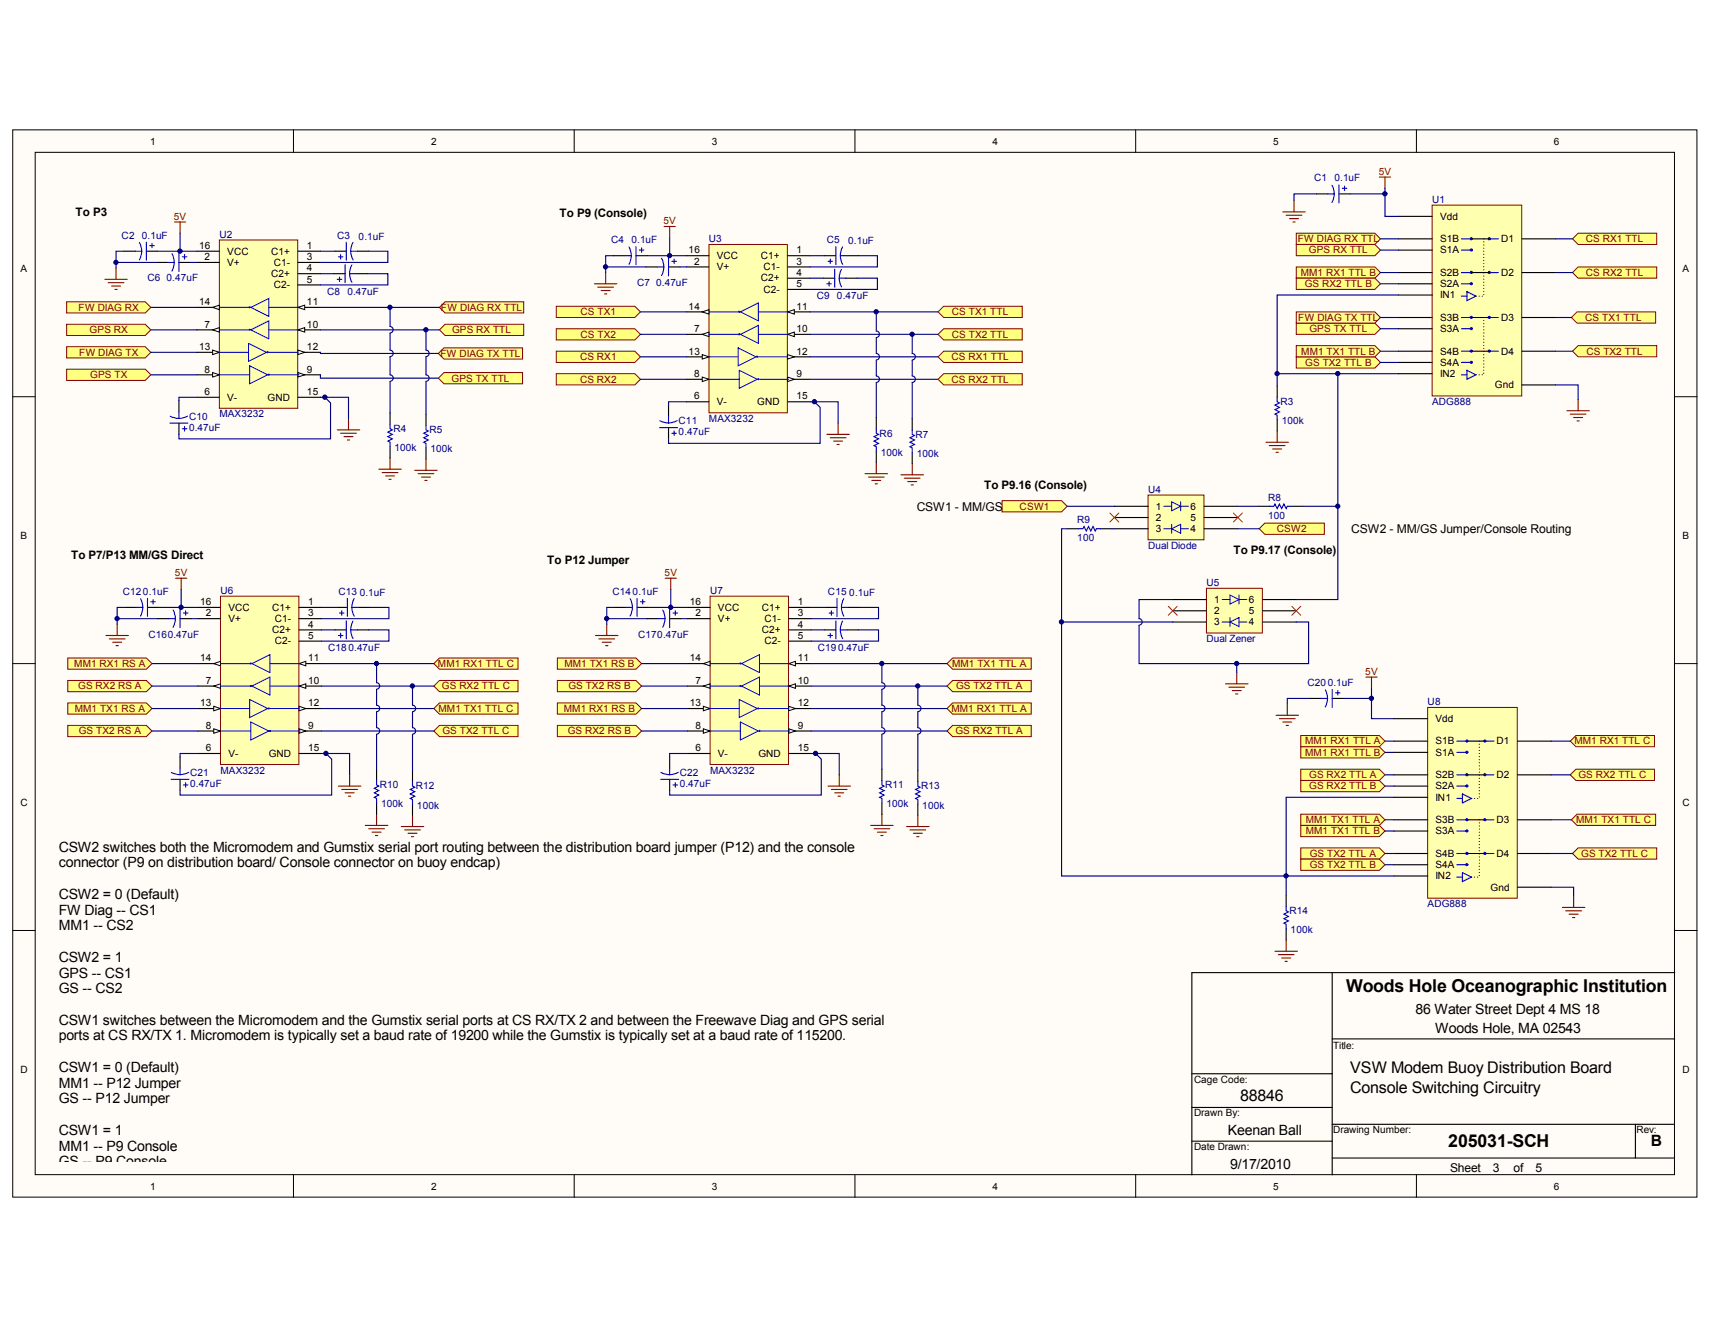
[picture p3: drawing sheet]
<svg xmlns="http://www.w3.org/2000/svg" width="267mm" height="207mm" viewBox="0 0 267 207" stroke-linecap="round" stroke-linejoin="round" font-family="sans-serif">
<defs><g id="words">
<g font-size="2.8">
<text x="209.8" y="154.6">Woods Hole Oceanographic Institution</text>
<text x="225.7" y="178.7">205031-SCH</text>
</g>
<g font-size="2.5">
<text x="210.4" y="167.1">VSW Modem Buoy Distribution Board</text>
<text x="193.2" y="171.5">88846</text>
<text x="210.4" y="170.3">Console Switching Circuitry</text>
</g>
<text font-size="2.4" x="257.2" y="178.6">B</text>
<g font-size="2.2">
<text x="9.2" y="132.7">CSW2 switches both the Micromodem and Gumstix serial port routing between the distribution board jumper (P12) and the console</text>
<text x="9.2" y="135.2">connector (P9 on distribution board/ Console connector on buoy endcap)</text>
<text x="9.2" y="140.1">CSW2 = 0 (Default)</text>
<text x="9.2" y="142.5">FW Diag -- CS1</text>
<text x="9.2" y="145">MM1 -- CS2</text>
<text x="9.2" y="149.9">CSW2 = 1</text>
<text x="9.2" y="152.3">GPS -- CS1</text>
<text x="9.2" y="154.8">GS -- CS2</text>
<text x="9.2" y="159.7">CSW1 switches between the Micromodem and the Gumstix serial ports at CS RX/TX 2 and between the Freewave Diag and GPS serial</text>
<text x="220.5" y="157.9">86 Water Street Dept 4 MS 18</text>
<text x="223.6" y="160.9">Woods Hole, MA 02543</text>
<text x="9.2" y="162.1">ports at CS RX/TX 1. Micromodem is typically set a baud rate of 19200 while the Gumstix is typically set at a baud rate of 115200.</text>
<text x="9.2" y="167">CSW1 = 0 (Default)</text>
<text x="9.2" y="169.5">MM1 -- P12 Jumper</text>
<text x="9.2" y="171.9">GS -- P12 Jumper</text>
<text x="9.2" y="176.8">CSW1 = 1</text>
<text x="9.2" y="179.3">MM1 -- P9 Console</text>
<text x="191.3" y="176.8">Keenan Ball</text>
<text x="9.2" y="181.7">GS -- P9 Console</text>
<text x="191.7" y="182.1">9/17/2010</text>
</g>
<g font-size="1.9">
<text x="142.8" y="79.5">CSW1 - MM/GS</text>
<text x="210.5" y="83.1">CSW2 - MM/GS Jumper/Console Routing</text>
<text x="225.9" y="182.7">Sheet</text>
<text x="232.6" y="182.7">3</text>
<text x="235.8" y="182.7">of</text>
<text x="239.2" y="182.7">5</text>
</g>
<g font-size="1.8">
<text x="11.8" y="33.6">To P3</text>
<text x="87.2" y="33.8">To P9 (Console)</text>
<text x="153.3" y="76.2">To P9.16 (Console)</text>
<text x="11.1" y="87">To P7/P13 MM/GS Direct</text>
<text x="85.3" y="87.9">To P12 Jumper</text>
<text x="192.2" y="86.3">To P9.17 (Console)</text>
</g>
<g font-size="1.6">
<text x="23.4" y="22.5">1</text>
<text x="67.2" y="22.5">2</text>
<text x="110.9" y="22.5">3</text>
<text x="154.6" y="22.5">4</text>
<text x="198.4" y="22.5">5</text>
<text x="242.1" y="22.5">6</text>
<text x="224.4" y="34.2">Vdd</text>
<text x="31" y="38.8">16</text>
<text x="31.9" y="40.5">2</text>
<text x="35.4" y="39.7">VCC</text>
<text x="35.4" y="41.4">V+</text>
<text x="42.2" y="39.7">C1+</text>
<text x="42.7" y="41.4">C1-</text>
<text x="47.8" y="38.8">1</text>
<text x="47.8" y="40.5">3</text>
<text x="107.3" y="39.5">16</text>
<text x="108.2" y="41.2">2</text>
<text x="111.7" y="40.4">VCC</text>
<text x="118.5" y="40.4">C1+</text>
<text x="124.1" y="39.5">1</text>
<text x="124.1" y="41.2">3</text>
<text x="224.4" y="39.5">S1A</text>
<text x="224.4" y="37.7">S1B</text>
<text x="233.9" y="37.7">D1</text>
<text x="3.2" y="42.4">A</text>
<text x="31" y="47.5">14</text>
<text x="42.2" y="43.2">C2+</text>
<text x="42.7" y="44.9">C2-</text>
<text x="47.8" y="47.5">11</text>
<text x="47.8" y="42.3">4</text>
<text x="47.8" y="44">5</text>
<text x="111.7" y="42.1">V+</text>
<text x="118.5" y="43.9">C2+</text>
<text x="118.9" y="42.1">C1-</text>
<text x="118.9" y="45.6">C2-</text>
<text x="124.1" y="43">4</text>
<text x="124.1" y="44.7">5</text>
<text x="224.4" y="43">S2B</text>
<text x="224.4" y="44.7">S2A</text>
<text x="224.4" y="46.5">IN1</text>
<text x="233.9" y="43">D2</text>
<text x="262.2" y="42.4">A</text>
<text x="31.9" y="51">7</text>
<text x="47.8" y="51">10</text>
<text x="107.3" y="48.2">14</text>
<text x="108.2" y="51.7">7</text>
<text x="124.1" y="51.7">10</text>
<text x="124.1" y="48.2">11</text>
<text x="224.4" y="51.7">S3A</text>
<text x="224.4" y="50">S3B</text>
<text x="233.9" y="50">D3</text>
<text x="31" y="54.5">13</text>
<text x="31.9" y="58">8</text>
<text x="47.8" y="54.5">12</text>
<text x="47.8" y="58">9</text>
<text x="107.3" y="55.2">13</text>
<text x="108.2" y="58.7">8</text>
<text x="124.1" y="55.2">12</text>
<text x="124.1" y="58.7">9</text>
<text x="224.4" y="58.7">IN2</text>
<text x="224.4" y="55.2">S4B</text>
<text x="224.4" y="57">S4A</text>
<text x="233.9" y="55.2">D4</text>
<text x="31.9" y="61.5">6</text>
<text x="35.4" y="62.4">V-</text>
<text x="41.7" y="62.4">GND</text>
<text x="47.8" y="61.5">15</text>
<text x="108.2" y="62.2">6</text>
<text x="111.7" y="63.1">V-</text>
<text x="118" y="63.1">GND</text>
<text x="124.1" y="62.2">15</text>
<text x="232.9" y="60.5">Gnd</text>
<text x="180.1" y="79.4">1</text>
<text x="180.1" y="81.2">2</text>
<text x="180.1" y="82.9">3</text>
<text x="185.5" y="82.9">4</text>
<text x="185.5" y="81.2">5</text>
<text x="185.5" y="79.4">6</text>
<text x="3.2" y="84">B</text>
<text x="262.2" y="84">B</text>
<text x="31.2" y="94.3">16</text>
<text x="35.6" y="95.2">VCC</text>
<text x="42.4" y="95.2">C1+</text>
<text x="48" y="94.3">1</text>
<text x="107.5" y="94.3">16</text>
<text x="111.9" y="95.2">VCC</text>
<text x="118.7" y="95.2">C1+</text>
<text x="124.3" y="94.3">1</text>
<text x="189.2" y="93.9">1</text>
<text x="189.2" y="95.7">2</text>
<text x="194.6" y="95.7">5</text>
<text x="194.6" y="93.9">6</text>
<text x="32.1" y="96">2</text>
<text x="35.6" y="96.9">V+</text>
<text x="42.4" y="98.7">C2+</text>
<text x="42.8" y="96.9">C1-</text>
<text x="42.8" y="100.4">C2-</text>
<text x="48" y="97.8">4</text>
<text x="48" y="96">3</text>
<text x="48" y="99.5">5</text>
<text x="108.3" y="96">2</text>
<text x="111.9" y="96.9">V+</text>
<text x="118.7" y="98.7">C2+</text>
<text x="119.1" y="96.9">C1-</text>
<text x="119.1" y="100.4">C2-</text>
<text x="124.3" y="97.8">4</text>
<text x="124.3" y="96">3</text>
<text x="124.3" y="99.5">5</text>
<text x="189.2" y="97.4">3</text>
<text x="194.6" y="97.4">4</text>
<text x="31.2" y="103">14</text>
<text x="32.1" y="106.5">7</text>
<text x="48" y="106.5">10</text>
<text x="48" y="103">11</text>
<text x="107.5" y="103">14</text>
<text x="108.3" y="106.5">7</text>
<text x="124.3" y="106.5">10</text>
<text x="124.3" y="103">11</text>
<text x="31.2" y="110">13</text>
<text x="32.1" y="113.5">8</text>
<text x="48" y="110">12</text>
<text x="48" y="113.5">9</text>
<text x="107.5" y="110">13</text>
<text x="108.3" y="113.5">8</text>
<text x="124.3" y="110">12</text>
<text x="124.3" y="113.5">9</text>
<text x="223.7" y="112.5">Vdd</text>
<text x="32.1" y="117">6</text>
<text x="35.6" y="117.9">V-</text>
<text x="41.9" y="117.9">GND</text>
<text x="48" y="117">15</text>
<text x="108.3" y="117">6</text>
<text x="111.9" y="117.9">V-</text>
<text x="118.2" y="117.9">GND</text>
<text x="124.3" y="117">15</text>
<text x="223.7" y="117.7">S1A</text>
<text x="223.7" y="116">S1B</text>
<text x="233.2" y="116">D1</text>
<text x="3.2" y="125.6">C</text>
<text x="223.7" y="121.3">S2B</text>
<text x="223.7" y="123">S2A</text>
<text x="223.7" y="124.8">IN1</text>
<text x="233.2" y="121.3">D2</text>
<text x="262.1" y="125.6">C</text>
<text x="223.7" y="130">S3A</text>
<text x="223.7" y="128.3">S3B</text>
<text x="233.2" y="128.3">D3</text>
<text x="223.7" y="137">IN2</text>
<text x="223.7" y="133.5">S4B</text>
<text x="223.7" y="135.3">S4A</text>
<text x="233.2" y="133.5">D4</text>
<text x="232.2" y="138.8">Gnd</text>
<text x="3.2" y="167.2">D</text>
<text x="207.7" y="163.4">Title:</text>
<text x="262.1" y="167.2">D</text>
<text x="186" y="168.7">Cage Code:</text>
<text x="186" y="174">Drawn By:</text>
<text x="186" y="179.2">Date Drawn:</text>
<text x="207.7" y="176.6">Drawing Number:</text>
<text x="255" y="176.6">Rev:</text>
<text x="23.4" y="185.4">1</text>
<text x="67.2" y="185.4">2</text>
<text x="110.9" y="185.4">3</text>
<text x="154.6" y="185.4">4</text>
<text x="198.4" y="185.4">5</text>
<text x="242.1" y="185.4">6</text>
</g>
<g font-size="1.6" fill="#000080">
<text x="204.8" y="28.3">C1</text>
<text x="207.9" y="28.3">0.1uF</text>
<text x="223.1" y="31.6">U1</text>
<text x="19" y="37.2">C2</text>
<text x="22.1" y="37.2">0.1uF</text>
<text x="34.2" y="37">U2</text>
<text x="52.5" y="37.2">C3</text>
<text x="55.9" y="37.4">0.1uF</text>
<text x="95.2" y="37.9">C4</text>
<text x="98.4" y="37.9">0.1uF</text>
<text x="110.5" y="37.7">U3</text>
<text x="128.8" y="37.9">C5</text>
<text x="132.2" y="38.1">0.1uF</text>
<text x="23" y="43.9">C6</text>
<text x="26" y="43.9">0.47uF</text>
<text x="51" y="46">C8</text>
<text x="54.1" y="46">0.47uF</text>
<text x="99.3" y="44.6">C7</text>
<text x="102.2" y="44.6">0.47uF</text>
<text x="127.3" y="46.7">C9</text>
<text x="130.4" y="46.7">0.47uF</text>
<text x="29.5" y="65.4">C10</text>
<text x="34.2" y="65">MAX3232</text>
<text x="110.5" y="65.7">MAX3232</text>
<text x="199.5" y="63.1">R3</text>
<text x="223.1" y="63.1">ADG888</text>
<text x="29.5" y="67.1">0.47uF</text>
<text x="61.3" y="67.3">R4</text>
<text x="61.5" y="70.3">100k</text>
<text x="66.9" y="67.5">R5</text>
<text x="67.1" y="70.5">100k</text>
<text x="105.7" y="66.1">C11</text>
<text x="105.7" y="67.8">0.47uF</text>
<text x="137.1" y="68">R6</text>
<text x="137.2" y="71">100k</text>
<text x="142.7" y="68.2">R7</text>
<text x="142.8" y="71.2">100k</text>
<text x="199.7" y="66.1">100k</text>
<text x="178.9" y="76.8">U4</text>
<text x="167.8" y="81.5">R9</text>
<text x="197.6" y="78">R8</text>
<text x="197.6" y="80.8">100</text>
<text x="167.8" y="84.3">100</text>
<text x="178.9" y="85.5">Dual Diode</text>
<text x="19.1" y="92.7">C120.1uF</text>
<text x="34.4" y="92.5">U6</text>
<text x="52.7" y="92.7">C13</text>
<text x="56" y="92.9">0.1uF</text>
<text x="95.4" y="92.7">C140.1uF</text>
<text x="110.6" y="92.5">U7</text>
<text x="129" y="92.7">C15</text>
<text x="132.3" y="92.9">0.1uF</text>
<text x="188" y="91.3">U5</text>
<text x="23.2" y="99.4">C160.47uF</text>
<text x="51.1" y="101.5">C180.47uF</text>
<text x="99.4" y="99.4">C170.47uF</text>
<text x="127.4" y="101.5">C190.47uF</text>
<text x="188" y="100.1">Dual Zener</text>
<text x="203.7" y="106.9">C200.1uF</text>
<text x="222.4" y="109.9">U8</text>
<text x="29.6" y="120.9">C21</text>
<text x="29.6" y="122.7">0.47uF</text>
<text x="34.4" y="120.6">MAX3232</text>
<text x="59.2" y="122.8">R10</text>
<text x="59.4" y="125.8">100k</text>
<text x="64.8" y="123">R12</text>
<text x="65" y="126">100k</text>
<text x="105.9" y="120.9">C22</text>
<text x="105.9" y="122.7">0.47uF</text>
<text x="110.6" y="120.6">MAX3232</text>
<text x="137.9" y="122.8">R11</text>
<text x="138.1" y="125.8">100k</text>
<text x="143.5" y="123">R13</text>
<text x="143.7" y="126">100k</text>
<text x="200.9" y="142.4">R14</text>
<text x="222.4" y="141.4">ADG888</text>
<text x="201.1" y="145.4">100k</text>
</g>
<g font-size="1.6" fill="#800000">
<text x="214.8" y="27.2">5V</text>
<text x="27.1" y="34.2">5V</text>
<text x="103.4" y="34.9">5V</text>
<text x="202.2" y="37.7">FW DIAG RX TTL</text>
<text x="203.9" y="39.5">GPS RX TTL</text>
<text x="247.1" y="37.7">CS RX1 TTL</text>
<text x="202.7" y="43">MM1 RX1 TTL B</text>
<text x="203.3" y="44.7">GS RX2 TTL B</text>
<text x="247.1" y="43">CS RX2 TTL</text>
<text x="12.2" y="48.4">FW DIAG RX</text>
<text x="14" y="51.9">GPS RX</text>
<text x="68.7" y="48.4">FW DIAG RX TTL</text>
<text x="70.4" y="51.9">GPS RX TTL</text>
<text x="90.5" y="49.1">CS TX1</text>
<text x="90.5" y="52.6">CS TX2</text>
<text x="148.3" y="49.1">CS TX1 TTL</text>
<text x="148.3" y="52.6">CS TX2 TTL</text>
<text x="202.3" y="50">FW DIAG TX TTL</text>
<text x="204" y="51.7">GPS TX TTL</text>
<text x="247" y="50">CS TX1 TTL</text>
<text x="12.3" y="55.4">FW DIAG TX</text>
<text x="14.1" y="58.9">GPS TX</text>
<text x="68.6" y="55.6">FW DIAG TX TTL</text>
<text x="70.3" y="59.4">GPS TX TTL</text>
<text x="90.4" y="59.6">CS RX2</text>
<text x="90.4" y="56.1">CS RX1</text>
<text x="148.3" y="59.6">CS RX2 TTL</text>
<text x="148.3" y="56.1">CS RX1 TTL</text>
<text x="202.8" y="55.2">MM1 TX1 TTL B</text>
<text x="203.4" y="57">GS TX2 TTL B</text>
<text x="247.2" y="55.2">CS TX2 TTL</text>
<text x="158.9" y="79.4">CSW1</text>
<text x="198.9" y="82.9">CSW2</text>
<text x="27.3" y="89.7">5V</text>
<text x="103.6" y="89.7">5V</text>
<text x="11.6" y="103.9">MM1 RX1 RS A</text>
<text x="12.2" y="107.4">GS RX2 RS A</text>
<text x="68.2" y="103.9">MM1 RX1 TTL C</text>
<text x="68.9" y="107.4">GS RX2 TTL C</text>
<text x="87.9" y="103.9">MM1 TX1 RS B</text>
<text x="88.6" y="107.4">GS TX2 RS B</text>
<text x="148.3" y="103.9">MM1 TX1 TTL A</text>
<text x="149" y="107.4">GS TX2 TTL A</text>
<text x="212.7" y="105.1">5V</text>
<text x="11.7" y="110.9">MM1 TX1 RS A</text>
<text x="68.3" y="110.9">MM1 TX1 TTL C</text>
<text x="87.9" y="110.9">MM1 RX1 RS B</text>
<text x="148.3" y="110.9">MM1 RX1 TTL A</text>
<text x="12.3" y="114.4">GS TX2 RS A</text>
<text x="68.9" y="114.4">GS TX2 TTL C</text>
<text x="88.5" y="114.4">GS RX2 RS B</text>
<text x="148.9" y="114.4">GS RX2 TTL A</text>
<text x="203.4" y="116">MM1 RX1 TTL A</text>
<text x="203.4" y="117.7">MM1 RX1 TTL B</text>
<text x="245.3" y="116">MM1 RX1 TTL C</text>
<text x="204" y="121.3">GS RX2 TTL A</text>
<text x="204" y="123">GS RX2 TTL B</text>
<text x="245.9" y="121.3">GS RX2 TTL C</text>
<text x="203.5" y="128.3">MM1 TX1 TTL A</text>
<text x="203.5" y="130">MM1 TX1 TTL B</text>
<text x="245.6" y="128.3">MM1 TX1 TTL C</text>
<text x="204.1" y="133.5">GS TX2 TTL A</text>
<text x="204.1" y="135.3">GS TX2 TTL B</text>
<text x="246.4" y="133.5">GS TX2 TTL C</text>
</g>
</g></defs>
<g fill="#fffcf8" stroke="#000" stroke-width=".16">
<path d="M2 20.2h262.4v166.3h-262.4z"/>
<path d="M5.5 23.7h255.4v159.3h-255.4z"/>
</g>
<g fill="none" stroke="#000" stroke-width=".16">
<path d="M45.7 20.2v3.5M89.5 20.2v3.5M133.2 20.2v3.5M176.9 20.2v3.5M220.7 20.2v3.5M2 61.8h3.5M260.9 61.8h3.5M2 103.4h3.5M260.9 103.4h3.5M2 145h3.5M260.9 145h3.5M45.7 183.1v3.5"/>
<path d="M89.5 183.1v3.5M133.2 183.1v3.5M176.9 183.1v3.5M220.7 183.1v3.5"/>
</g>
<path d="M207.6 151.6v15.7h-21.9M260.9 151.6h-75.2v31.5M185.7 172.6h21.9M185.7 177.8h21.9M207.6 161.9h53.3M207.6 175.2h53.2M207.6 167.3v15.8M254.8 175.2v5.2M207.6 180.4h53.2" fill="none" stroke="#000" stroke-width=".17"/>
<path d="M34.2 37.4h12.2v26.2h-12.2z" fill="#ffffb0" stroke="#800000" stroke-width=".16"/>
<path d="M30.7 54.9h3.5" fill="none" stroke="#000" stroke-width=".17"/>
<path d="M33.1 54.6l1.1 .3-1.1 .4z" fill="#fffcf8" stroke="#000" stroke-width=".16"/>
<path d="M46.4 51.4h3.5" fill="none" stroke="#000" stroke-width=".17"/>
<path d="M46.4 51.4l1.1-.4v.7z" fill="#fffcf8" stroke="#000" stroke-width=".16"/>
<path d="M46.4 47.9h3.5" fill="none" stroke="#000" stroke-width=".17"/>
<path d="M46.4 47.9l1.1-.4v.7z" fill="#fffcf8" stroke="#000" stroke-width=".16"/>
<path d="M30.7 58.4h3.5" fill="none" stroke="#000" stroke-width=".17"/>
<path d="M33.1 58.1l1.1 .3-1.1 .4z" fill="#fffcf8" stroke="#000" stroke-width=".16"/>
<path d="M46.4 54.9h3.5" fill="none" stroke="#000" stroke-width=".17"/>
<path d="M46.4 54.6l1.1 .3-1.1 .4z" fill="#fffcf8" stroke="#000" stroke-width=".16"/>
<path d="M46.4 58.4h3.5" fill="none" stroke="#000" stroke-width=".17"/>
<path d="M46.4 58.1l1.1 .3-1.1 .4z" fill="#fffcf8" stroke="#000" stroke-width=".16"/>
<path d="M30.7 47.9h3.5" fill="none" stroke="#000" stroke-width=".17"/>
<path d="M33.1 47.9l1.1-.4v.7z" fill="#fffcf8" stroke="#000" stroke-width=".16"/>
<path d="M30.7 51.4h3.5" fill="none" stroke="#000" stroke-width=".17"/>
<path d="M33.1 51.4l1.1-.4v.7z" fill="#fffcf8" stroke="#000" stroke-width=".16"/>
<path d="M30.7 39.1h3.5M46.4 39.1h3.5M46.4 42.6h3.5M46.4 40.9h3.5M46.4 61.9h3.5" fill="none" stroke="#000" stroke-width=".17"/>
<path d="M34.2 54.9h4.5M34.2 47.9h4.5M38.7 53.5l2.8 1.4-2.8 1.4zM39.1 47.9l2.8-1.4v2.8zM41.9 54.9h4.5M41.9 47.9h4.5" fill="none" stroke="#00f" stroke-width=".16"/>
<circle cx="38.9" cy="47.9" r=".09" fill="#fffcf8" stroke="#00f" stroke-width=".16"/>
<path d="M34.2 51.4h4.5M34.4 58.4h4.5M38.9 57l2.8 1.4-2.8 1.4zM39.1 51.4l2.8-1.4v2.8zM41.9 51.4h4.5M42.1 58.4h4.5" fill="none" stroke="#00f" stroke-width=".16"/>
<circle cx="41.9" cy="58.4" r=".09" fill="#fffcf8" stroke="#00f" stroke-width=".16"/>
<path d="M30.7 40.9h3.5M46.4 44.4h3.5M30.7 61.9h3.5" fill="none" stroke="#000" stroke-width=".17"/>
<g fill="#fffcf8" stroke="#00f" stroke-width=".16">
<circle cx="38.9" cy="51.4" r=".09"/>
<circle cx="41.7" cy="54.9" r=".09"/>
</g>
<path d="M19.3 39.1h1.8M22.8 39.1h1.8M52.2 39.1h1.7M55.7 39.1h1.7M24.4 40.9h1.7M27.9 40.9h1.7M52 42.6h1.8M55.5 42.6h1.8M27.9 62.4v1.8M27.9 65.9v1.8" fill="none" stroke="#000" stroke-width=".17"/>
<g fill="none" stroke="#00f" stroke-width=".17">
<path d="M21.1 39.1h1M21.7 37.8l.3 .6 .1 .7M22.1 39.1l-.1 .7-.3 .7M22.8 37.7v2.8M23.3 38.3h.7M23.7 37.9v.7M26.8 39.5a2.79 2.79 0 0 1 0 2.7M27.9 39.5v2.8M28.8 39.7v.7M53.1 39.7v.7M53.9 37.7v2.8M54.6 39.1h1.1"/>
<path d="M54.6 39.1l.1 .7 .3 .7M55 37.8l-.3 .6-.1 .7M26.1 40.9h1.1M28.4 40h.7M52.5 43.5h.7M52.7 40h.7M52.9 43.2v.7M53.8 41.2v2.8M54.5 42.6h1M54.5 42.6l.1 .7 .2 .7M54.8 41.3l-.2 .6-.1 .7M26.5 65.9h2.8"/>
<path d="M27.9 64.2v1M28.4 66.8h.7M28.8 66.5v.7M29.2 64.8a2.78 2.78 0 0 1-2.7 .1"/>
</g>
<path d="M27.2 34.6h1.7M28.1 34.6v1.7M16.3 43.5h3.5M16.9 44h2.4M17.4 44.6h1.4M17.9 45.1h.4M18.1 41.8v1.7M52.5 67h3.5M53.1 67.5h2.4M53.6 68h1.4M54.1 68.6h.4M54.3 65.2v1.8" fill="none" stroke="#800000" stroke-width=".17"/>
<path d="M19.3 39.1h-1.2v2.7M24.6 39.1h6.1M28.1 36.3v2.8M49.9 39.1h2.3M57.4 39.1h3v1.8h-10.5M18.1 40.9h6.3M29.6 40.9h1.1M49.9 42.6h2.1M57.3 42.6h3.1v1.8h-10.5M30.7 61.9h-2.8v.5M49.9 61.9h4.4v3.3M50.6 61.9l.9 .9v5.6h-23.6v-.7" fill="none" stroke="#000080" stroke-width=".17"/>
<g fill="#ffff80" stroke="#800000" stroke-width=".16">
<path d="M10.4 47h12.2l.9 .9-.9 .9h-12.2z" fill-rule="evenodd"/>
<path d="M10.4 57.5h12.2l.9 .9-.9 .9h-12.2z" fill-rule="evenodd"/>
<path d="M10.4 54h12.2l.9 .9-.9 .9h-12.2z" fill-rule="evenodd"/>
</g>
<path d="M23.5 54.9h7.2M23.5 58.4h7.2M23.5 47.9h7.2" fill="none" stroke="#000080" stroke-width=".17"/>
<path d="M34.4 92.9h12.2v26.2h-12.2z" fill="#ffffb0" stroke="#800000" stroke-width=".16"/>
<path d="M30.9 110.4h3.5" fill="none" stroke="#000" stroke-width=".17"/>
<path d="M33.3 110.1l1.1 .3-1.1 .4z" fill="#fffcf8" stroke="#000" stroke-width=".16"/>
<path d="M46.6 106.9h3.5" fill="none" stroke="#000" stroke-width=".17"/>
<path d="M46.6 106.9l1-.3v.7z" fill="#fffcf8" stroke="#000" stroke-width=".16"/>
<path d="M46.6 103.4h3.5" fill="none" stroke="#000" stroke-width=".17"/>
<path d="M46.6 103.4l1-.3v.7z" fill="#fffcf8" stroke="#000" stroke-width=".16"/>
<path d="M30.9 113.9h3.5" fill="none" stroke="#000" stroke-width=".17"/>
<path d="M33.3 113.6l1.1 .3-1.1 .4z" fill="#fffcf8" stroke="#000" stroke-width=".16"/>
<path d="M46.6 110.4h3.5" fill="none" stroke="#000" stroke-width=".17"/>
<path d="M46.6 110.1l1 .3-1 .4z" fill="#fffcf8" stroke="#000" stroke-width=".16"/>
<path d="M46.6 113.9h3.5" fill="none" stroke="#000" stroke-width=".17"/>
<path d="M46.6 113.6l1 .3-1 .4z" fill="#fffcf8" stroke="#000" stroke-width=".16"/>
<path d="M30.9 103.4h3.5" fill="none" stroke="#000" stroke-width=".17"/>
<path d="M33.3 103.4l1.1-.3v.7z" fill="#fffcf8" stroke="#000" stroke-width=".16"/>
<path d="M30.9 106.9h3.5" fill="none" stroke="#000" stroke-width=".17"/>
<path d="M33.3 106.9l1.1-.3v.7z" fill="#fffcf8" stroke="#000" stroke-width=".16"/>
<path d="M30.9 94.6h3.5M46.6 94.6h3.5M46.6 98.1h3.5M46.6 96.4h3.5M46.6 117.4h3.5" fill="none" stroke="#000" stroke-width=".17"/>
<path d="M34.4 110.4h4.5M34.4 103.4h4.5M38.9 109l2.8 1.4-2.8 1.4zM39.3 103.4l2.8-1.4v2.8zM42.1 110.4h4.5M42.1 103.4h4.5" fill="none" stroke="#00f" stroke-width=".16"/>
<circle cx="39.1" cy="103.4" r=".09" fill="#fffcf8" stroke="#00f" stroke-width=".16"/>
<path d="M34.4 106.9h4.5M34.5 113.9h4.6M39.1 112.5l2.8 1.4-2.8 1.4zM39.3 106.9l2.8-1.4v2.8zM42.1 106.9h4.5M42.2 113.9h4.6" fill="none" stroke="#00f" stroke-width=".16"/>
<circle cx="42" cy="113.9" r=".09" fill="#fffcf8" stroke="#00f" stroke-width=".16"/>
<path d="M30.9 96.4h3.5M46.6 99.9h3.5M30.9 117.4h3.5" fill="none" stroke="#000" stroke-width=".17"/>
<g fill="#fffcf8" stroke="#00f" stroke-width=".16">
<circle cx="39.1" cy="106.9" r=".09"/>
<circle cx="41.9" cy="110.4" r=".09"/>
</g>
<path d="M19.5 94.6h1.7M23 94.6h1.7M24.6 96.4h1.7M28.1 96.4h1.7M52.2 98.1h1.7M52.4 94.6h1.7M55.7 98.1h1.7M55.9 94.6h1.7M28.1 117.9v1.8M28.1 121.4v1.8" fill="none" stroke="#000" stroke-width=".17"/>
<g fill="none" stroke="#00f" stroke-width=".17">
<path d="M21.2 94.6h1.1M21.9 93.3a2.79 2.79 0 0 1 0 2.7M23 93.2v2.8M23.5 93.8h.7M23.9 93.4v.7M26.3 96.4h1.1M27 95a2.79 2.79 0 0 1 0 2.7M28.1 95v2.8M28.6 95.5h.7M28.9 95.2v.7M52.7 99h.7M52.9 95.5h.7"/>
<path d="M53.1 98.7v.7M53.2 95.2v.7M53.9 96.7v2.8M54.1 93.2v2.8M54.6 98.1h1.1M54.6 98.1l.1 .8 .3 .6M54.8 94.6h1.1M54.8 94.6l.1 .7 .3 .7M55 96.8l-.3 .6-.1 .7M55.2 93.3l-.3 .6-.1 .7M28.1 119.7v1M26.7 121.4h2.8"/>
<path d="M28.6 122.3h.7M28.9 122v.7M29.4 120.3a2.78 2.78 0 0 1-2.7 .1"/>
</g>
<path d="M16.5 99h3.5M17 99.5h2.5M18.3 97.3v1.7M27.4 90.1h1.7M28.2 90.1v1.7M17.6 100.1h1.4M18.1 100.6h.3M52.7 122.5h3.5M53.2 123h2.5M53.8 123.5h1.4M54.3 124.1h.3M54.5 120.7v1.8" fill="none" stroke="#800000" stroke-width=".17"/>
<path d="M18.3 96.4h6.3M19.5 94.6h-1.2v2.7M24.7 94.6h6.2M28.2 91.8v2.8M29.8 96.4h1.1M50.1 94.6h2.3M50.1 98.1h2.1M57.4 98.1h3.2v1.8h-10.5M57.6 94.6h3v1.8h-10.5M30.9 117.4h-2.8v.5M50.1 117.4h4.4v3.3M50.8 117.4l.9 .9v5.6h-23.6v-.7" fill="none" stroke="#000080" stroke-width=".17"/>
<path d="M223.1 32h14v29.7h-14z" fill="#ffffb0" stroke="#800000" stroke-width=".16"/>
<g fill="none" stroke="#000" stroke-width=".17">
<path d="M217.9 33.7h5.2M217.9 39h5.2M217.9 37.2h5.2M229.3 37.2h2.8M237.1 37.2h5.3M217.9 42.5h5.2M217.9 44.2h5.2M217.9 46h5.2M217.9 58.2h5.2M217.9 51.2h5.2M217.9 49.5h5.2M217.9 54.7h5.2"/>
<path d="M217.9 56.5h5.2M229.3 42.5h2.8M229.3 49.5h2.8M229.3 54.7h2.8M237.1 42.5h5.3M237.1 49.5h5.3M237.1 54.7h5.3M237.1 60h5.3"/>
</g>
<g fill="none" stroke="#00c" stroke-width=".17">
<path d="M227.7 37.2h1.6M227.7 39h1.6M232.1 37.2h1.4M227.7 42.5h1.6M227.7 44.2h1.6M227.7 46.1h.9M227.7 49.5h1.6M227.7 51.2h1.6M227.7 54.7h1.6M227.7 56.5h1.6M227.7 58.4h.9M232.1 42.5h1.4"/>
<path d="M232.1 49.5h1.4M232.1 54.7h1.4"/>
</g>
<g fill="#00c" stroke="#00c" stroke-width=".17">
<circle cx="232" cy="37.2" r=".16"/>
<circle cx="229.2" cy="39" r=".16"/>
<circle cx="229.2" cy="37.2" r=".16"/>
<circle cx="232" cy="42.5" r=".16"/>
<circle cx="229.2" cy="44.2" r=".16"/>
<circle cx="229.2" cy="42.5" r=".16"/>
<circle cx="232" cy="49.5" r=".16"/>
<circle cx="229.2" cy="51.2" r=".16"/>
<circle cx="229.2" cy="49.5" r=".16"/>
<circle cx="232" cy="54.7" r=".16"/>
<circle cx="229.2" cy="56.5" r=".16"/>
<circle cx="229.2" cy="54.7" r=".16"/>
</g>
<path d="M228.6 45.4l1.4 .7-1.4 .7zM228.6 57.7l1.4 .7-1.4 .7z" fill="none" stroke="#00f" stroke-width=".17"/>
<path d="M230 46.1h1.2v-8.9M230 58.4h1.2v-8.9" fill="none" stroke="#000" stroke-width=".17" stroke-dasharray="0 .5"/>
<path d="M222.4 110.2h14v29.8h-14z" fill="#ffffb0" stroke="#800000" stroke-width=".16"/>
<g fill="none" stroke="#000" stroke-width=".17">
<path d="M205.1 30.2h1.8M208.6 30.2h1.8M199 60.2v1.7M199 65.4v1.8M204.1 108.8h1.7M207.6 108.8h1.7M217.2 112h5.2M217.2 117.2h5.2M217.2 115.5h5.2M228.6 115.5h2.8M236.4 115.5h5.3M217.2 120.7h5.2"/>
<path d="M217.2 122.5h5.2M217.2 124.2h5.2M217.2 136.5h5.2M217.2 129.5h5.2M217.2 127.7h5.2M217.2 133h5.2M217.2 134.7h5.2M228.6 120.7h2.8M228.6 127.7h2.8M228.6 133h2.8M236.4 120.7h5.3M236.4 127.7h5.3"/>
<path d="M236.4 133h5.3M236.4 138.2h5.3"/>
</g>
<g fill="none" stroke="#00c" stroke-width=".17">
<path d="M227 115.5h1.6M227 117.2h1.6M231.4 115.5h1.4M227 120.7h1.6M227 122.5h1.6M227 124.4h.9M227 127.7h1.6M227 129.5h1.6M227 133h1.6M227 134.7h1.6M227 136.7h.9M231.4 120.7h1.4"/>
<path d="M231.4 127.7h1.4M231.4 133h1.4"/>
</g>
<g fill="#00c" stroke="#00c" stroke-width=".17">
<circle cx="231.3" cy="115.5" r=".16"/>
<circle cx="228.5" cy="117.2" r=".16"/>
<circle cx="228.5" cy="115.5" r=".16"/>
<circle cx="231.3" cy="120.7" r=".16"/>
<circle cx="228.5" cy="122.5" r=".16"/>
<circle cx="228.5" cy="120.7" r=".16"/>
<circle cx="231.3" cy="127.7" r=".16"/>
<circle cx="228.5" cy="129.5" r=".16"/>
<circle cx="228.5" cy="127.7" r=".16"/>
<circle cx="231.3" cy="133" r=".16"/>
<circle cx="228.5" cy="134.7" r=".16"/>
<circle cx="228.5" cy="133" r=".16"/>
</g>
<g fill="none" stroke="#00f" stroke-width=".17">
<path d="M206.9 30.2h1M207.5 28.9a2.79 2.79 0 0 1 0 2.7M208.6 28.8v2.8M209.1 29.3h.7M209.5 29v.7M199 61.9v.7l.3 .2-.7 .3 .7 .4-.7 .3 .7 .4-.7 .3 .4 .2v.7M205.8 108.8h1.1M206.5 107.5a2.79 2.79 0 0 1 0 2.7M207.6 107.4v2.8M208.1 108h.7M208.4 107.6v.7M227.9 123.7l1.4 .7-1.4 .7z"/>
<path d="M227.9 136l1.4 .7-1.4 .7z"/>
</g>
<path d="M229.3 124.4h1.2v-8.9M229.3 136.7h1.2v-9" fill="none" stroke="#000" stroke-width=".17" stroke-dasharray="0 .5"/>
<g fill="none" stroke="#800000" stroke-width=".17">
<path d="M199.9 33h3.5M200.4 33.5h2.4M200.9 34.1h1.4M201.4 34.6h.4M201.6 31.3v1.7M214.9 27.6h1.8M215.8 27.6v1.7M197.2 68.9h3.5M197.8 69.4h2.4M198.3 70h1.4M198.8 70.5h.4M199 67.2v1.7"/>
<path d="M244.1 64h3.5M244.7 64.5h2.4M245.2 65.1h1.4M245.7 65.6h.4M245.9 62.3v1.7M198.8 111.5h3.5M199.3 112h2.5M199.9 112.5h1.4M200.4 113h.3M200.6 109.7v1.8M212.8 105.5h1.8M213.7 105.5v1.8"/>
<path d="M245.2 139.6v1.8M243.4 141.4h3.5M244 141.9h2.4M244.5 142.4h1.4M245 143h.4"/>
</g>
<path d="M205.1 30.2h-3.5v1.1M210.4 30.2h5.4M215.8 29.3v4.4h2.1M217.9 58.2h-18.9v2M242.4 60h3.5v2.3M204.1 108.8h-3.5v.9M209.3 108.8h4.4M213.7 107.3v4.7h3.5M241.7 138.2h3.5v1.4" fill="none" stroke="#000080" stroke-width=".17"/>
<path d="M10.4 50.5h12.2l.9 .9-.9 .9h-12.2z" fill-rule="evenodd" fill="#ffff80" stroke="#800000" stroke-width=".16"/>
<path d="M23.5 51.4h7.2" fill="none" stroke="#000080" stroke-width=".17"/>
<g fill="#ffff80" stroke="#800000" stroke-width=".16">
<path d="M10.6 102.5h12.2l.9 .9-.9 .9h-12.2z" fill-rule="evenodd"/>
<path d="M10.6 113h12.2l.9 .9-.9 .9h-12.2z" fill-rule="evenodd"/>
<path d="M10.6 109.5h12.2l.9 .9-.9 .9h-12.2z" fill-rule="evenodd"/>
</g>
<path d="M23.7 110.4h7.2M23.7 113.9h7.2M23.7 103.4h7.2" fill="none" stroke="#000080" stroke-width=".17"/>
<path d="M10.6 106h12.2l.9 .9-.9 .9h-12.2z" fill-rule="evenodd" fill="#ffff80" stroke="#800000" stroke-width=".16"/>
<path d="M23.7 106.9h7.2" fill="none" stroke="#000080" stroke-width=".17"/>
<path d="M110.5 38.1h12.2v26.2h-12.2z" fill="#ffffb0" stroke="#800000" stroke-width=".16"/>
<path d="M107 55.6h3.5" fill="none" stroke="#000" stroke-width=".17"/>
<path d="M109.4 55.3l1.1 .3-1.1 .4z" fill="#fffcf8" stroke="#000" stroke-width=".16"/>
<path d="M122.7 52.1h3.5" fill="none" stroke="#000" stroke-width=".17"/>
<path d="M122.7 52.1l1.1-.4v.7z" fill="#fffcf8" stroke="#000" stroke-width=".16"/>
<path d="M122.7 48.6h3.5" fill="none" stroke="#000" stroke-width=".17"/>
<path d="M122.7 48.6l1.1-.4v.7z" fill="#fffcf8" stroke="#000" stroke-width=".16"/>
<path d="M107 59.1h3.5" fill="none" stroke="#000" stroke-width=".17"/>
<path d="M109.4 58.8l1.1 .3-1.1 .4z" fill="#fffcf8" stroke="#000" stroke-width=".16"/>
<path d="M122.7 55.6h3.5" fill="none" stroke="#000" stroke-width=".17"/>
<path d="M122.7 55.3l1.1 .3-1.1 .4z" fill="#fffcf8" stroke="#000" stroke-width=".16"/>
<path d="M122.7 59.1h3.5" fill="none" stroke="#000" stroke-width=".17"/>
<path d="M122.7 58.8l1.1 .3-1.1 .4z" fill="#fffcf8" stroke="#000" stroke-width=".16"/>
<path d="M107 48.6h3.5" fill="none" stroke="#000" stroke-width=".17"/>
<path d="M109.4 48.6l1.1-.4v.7z" fill="#fffcf8" stroke="#000" stroke-width=".16"/>
<path d="M107 52.1h3.5" fill="none" stroke="#000" stroke-width=".17"/>
<path d="M109.4 52.1l1.1-.4v.7z" fill="#fffcf8" stroke="#000" stroke-width=".16"/>
<path d="M107 39.8h3.5M122.7 39.8h3.5M122.7 43.3h3.5M122.7 41.6h3.5M122.7 62.6h3.5" fill="none" stroke="#000" stroke-width=".17"/>
<path d="M110.5 55.6h4.5M110.5 48.6h4.5M115 54.2l2.8 1.4-2.8 1.4zM115.4 48.6l2.8-1.4v2.8zM118.2 55.6h4.5M118.2 48.6h4.5" fill="none" stroke="#00f" stroke-width=".16"/>
<circle cx="115.2" cy="48.6" r=".09" fill="#fffcf8" stroke="#00f" stroke-width=".16"/>
<path d="M110.5 52.1h4.5M110.6 59.1h4.6M115.2 57.7l2.8 1.4-2.8 1.4zM115.4 52.1l2.8-1.4v2.8zM118.2 52.1h4.5M118.3 59.1h4.6" fill="none" stroke="#00f" stroke-width=".16"/>
<circle cx="118.1" cy="59.1" r=".09" fill="#fffcf8" stroke="#00f" stroke-width=".16"/>
<path d="M107 41.6h3.5M122.7 45.1h3.5M107 62.6h3.5" fill="none" stroke="#000" stroke-width=".17"/>
<g fill="#fffcf8" stroke="#00f" stroke-width=".16">
<circle cx="115.2" cy="52.1" r=".09"/>
<circle cx="118" cy="55.6" r=".09"/>
</g>
<path d="M95.6 39.8h1.7M99.1 39.8h1.7M128.5 39.8h1.7M132 39.8h1.7M100.7 41.6h1.7M104.2 41.6h1.7M128.3 43.3h1.8M131.8 43.3h1.8M104.2 63.1v1.8M104.2 66.6v1.8" fill="none" stroke="#000" stroke-width=".17"/>
<g fill="none" stroke="#00f" stroke-width=".17">
<path d="M97.3 39.8h1.1M98 38.5a2.79 2.79 0 0 1 0 2.7M99.1 38.4v2.8M99.6 39h.7M100 38.6v.7M130.2 38.4v2.8M130.9 39.8h1.1M130.9 39.8l.1 .7 .3 .7M131.3 38.5l-.3 .6-.1 .7M102.4 41.6h1.1M103.1 40.2a2.79 2.79 0 0 1 0 2.7M104.2 40.2v2.8"/>
<path d="M104.7 40.7h.7M105 40.4v.7M128.8 44.2h.7M129 40.7h.7M129.2 43.9v.7M129.4 40.4v.7M130.1 41.9v2.8M130.8 43.3h1M130.8 43.3l.1 .7 .2 .7M131.1 42l-.3 .6v.7M102.8 66.6h2.8M104.2 64.9v1"/>
<path d="M104.7 67.5h.7M105 67.2v.7M105.5 65.5a2.78 2.78 0 0 1-2.7 .1"/>
</g>
<path d="M103.5 35.3h1.7M104.3 35.3v1.7M92.6 44.2h3.5M93.1 44.7h2.5M93.7 45.3h1.4M94.2 45.8h.3M94.4 42.5v1.7M128.8 67.7h3.5M129.4 68.2h2.4M129.9 68.7h1.4M130.4 69.3h.4M130.6 65.9v1.8" fill="none" stroke="#800000" stroke-width=".17"/>
<path d="M95.6 39.8h-1.2v2.7M100.8 39.8h6.2M104.3 37v2.8M126.2 39.8h2.3M133.7 39.8h3v1.8h-10.5M94.4 41.6h6.3M105.9 41.6h1.1M126.2 43.3h2.1M133.6 43.3h3.1v1.8h-10.5M107 62.6h-2.8v.5M126.2 62.6h4.4v3.3M126.9 62.6l.9 .9v5.6h-23.6v-.7" fill="none" stroke="#000080" stroke-width=".17"/>
<g fill="#ffff80" stroke="#800000" stroke-width=".16">
<path d="M86.7 47.7h12.2l.9 .9-.9 .9h-12.2z" fill-rule="evenodd"/>
<path d="M86.7 58.2h12.2l.9 .9-.9 .9h-12.2z" fill-rule="evenodd"/>
<path d="M86.7 54.7h12.2l.9 .9-.9 .9h-12.2z" fill-rule="evenodd"/>
</g>
<path d="M99.8 55.6h7.2M99.8 59.1h7.2M99.8 48.6h7.2" fill="none" stroke="#000080" stroke-width=".17"/>
<path d="M86.7 51.2h12.2l.9 .9-.9 .9h-12.2z" fill-rule="evenodd" fill="#ffff80" stroke="#800000" stroke-width=".16"/>
<path d="M99.8 52.1h7.2" fill="none" stroke="#000080" stroke-width=".17"/>
<g fill="#ffff80" stroke="#800000" stroke-width=".16">
<path d="M69.3 47h12.3v1.8h-12.3l-.8-.9z" fill-rule="evenodd"/>
<path d="M69.2 58.1h12.2v1.7h-12.2l-.9-.9z" fill-rule="evenodd"/>
<path d="M69.2 54.2h12.2v1.8h-12.2l-.9-.9z" fill-rule="evenodd"/>
</g>
<path d="M49.9 54.9v.2h18.4M49.9 58.4v.5h18.4M49.9 47.9h18.6" fill="none" stroke="#000080" stroke-width=".17"/>
<path d="M69.3 50.5h12.3v1.8h-12.3l-.8-.9z" fill-rule="evenodd" fill="#ffff80" stroke="#800000" stroke-width=".16"/>
<path d="M49.9 51.4h18.6" fill="none" stroke="#000080" stroke-width=".17"/>
<g fill="#ffff80" stroke="#800000" stroke-width=".16">
<path d="M68.5 102.5h12.2v1.8h-12.2l-.9-.9z" fill-rule="evenodd"/>
<path d="M68.5 113h12.2v1.8h-12.2l-.9-.9z" fill-rule="evenodd"/>
<path d="M68.5 109.5h12.2v1.8h-12.2l-.9-.9z" fill-rule="evenodd"/>
</g>
<path d="M50.1 110.4h17.5M50.1 113.9h17.5M50.1 103.4h17.5" fill="none" stroke="#000080" stroke-width=".17"/>
<path d="M68.5 106h12.2v1.8h-12.2l-.9-.9z" fill-rule="evenodd" fill="#ffff80" stroke="#800000" stroke-width=".16"/>
<path d="M50.1 106.9h17.5" fill="none" stroke="#000080" stroke-width=".17"/>
<g fill="#ffff80" stroke="#800000" stroke-width=".16">
<path d="M147 47.7h12.3v1.8h-12.3l-.8-.9z" fill-rule="evenodd"/>
<path d="M147 58.2h12.3v1.8h-12.3l-.8-.9z" fill-rule="evenodd"/>
<path d="M147 54.7h12.3v1.8h-12.3l-.8-.9z" fill-rule="evenodd"/>
</g>
<path d="M126.2 55.6h20M126.2 59.1h20M126.2 48.6h20" fill="none" stroke="#000080" stroke-width=".17"/>
<path d="M147 51.2h12.3v1.8h-12.3l-.8-.9z" fill-rule="evenodd" fill="#ffff80" stroke="#800000" stroke-width=".16"/>
<path d="M126.2 52.1h20" fill="none" stroke="#000080" stroke-width=".17"/>
<g fill="#ffff80" stroke="#800000" stroke-width=".16">
<path d="M245.9 36.3h12.2v1.8h-12.2l-.9-.9z" fill-rule="evenodd"/>
<path d="M245.9 53.9h12.2v1.7h-12.2l-.9-.9z" fill-rule="evenodd"/>
<path d="M245.7 48.6h12.3v1.7h-12.3l-.9-.8z" fill-rule="evenodd"/>
</g>
<path d="M242.4 37.2h2.6M242.4 49.5h2.4M242.4 54.7h2.6" fill="none" stroke="#000080" stroke-width=".17"/>
<path d="M245.9 41.6h12.2v1.7h-12.2l-.9-.8z" fill-rule="evenodd" fill="#ffff80" stroke="#800000" stroke-width=".16"/>
<path d="M242.4 42.5h2.6" fill="none" stroke="#000080" stroke-width=".17"/>
<g fill="#ffff80" stroke="#800000" stroke-width=".16">
<path d="M245.5 114.6h12.3v1.8h-12.3l-.8-.9z" fill-rule="evenodd"/>
<path d="M245.9 132.1h12.2v1.8h-12.2l-.9-.9z" fill-rule="evenodd"/>
<path d="M245.7 126.9h12.3v1.7h-12.3l-.9-.9z" fill-rule="evenodd"/>
</g>
<path d="M241.7 115.5h3M241.7 127.7h3.1M241.7 133h3.3" fill="none" stroke="#000080" stroke-width=".17"/>
<path d="M245.5 119.9h12.3v1.7h-12.3l-.8-.9z" fill-rule="evenodd" fill="#ffff80" stroke="#800000" stroke-width=".16"/>
<path d="M241.7 120.7h3" fill="none" stroke="#000080" stroke-width=".17"/>
<path d="M202 36.3h12.2l.9 .9-.9 .9h-12.2z" fill-rule="evenodd" fill="#ffff80" stroke="#800000" stroke-width=".16"/>
<path d="M215.1 37.2h2.8" fill="none" stroke="#000080" stroke-width=".17"/>
<path d="M202 38.1h12.2l.9 .9-.9 .8h-12.2z" fill-rule="evenodd" fill="#ffff80" stroke="#800000" stroke-width=".16"/>
<path d="M215.1 39h2.8" fill="none" stroke="#000080" stroke-width=".17"/>
<g fill="#ffff80" stroke="#800000" stroke-width=".16">
<path d="M202 50.3h12.2l.9 .9-.9 .9h-12.2z" fill-rule="evenodd"/>
<path d="M202 48.6h12.2l.9 .9-.9 .8h-12.2z" fill-rule="evenodd"/>
</g>
<path d="M215.1 49.5h2.8M215.1 51.2h2.8" fill="none" stroke="#000080" stroke-width=".17"/>
<g fill="#ffff80" stroke="#800000" stroke-width=".16">
<path d="M202 41.6h12.2l.9 .9-.9 .8h-12.2z" fill-rule="evenodd"/>
<path d="M202 55.6h12.2l.9 .9-.9 .9h-12.2z" fill-rule="evenodd"/>
<path d="M202 53.9h12.2l.9 .8-.9 .9h-12.2z" fill-rule="evenodd"/>
</g>
<path d="M215.1 54.7h2.8M215.1 56.5h2.8M215.1 42.5h2.8" fill="none" stroke="#000080" stroke-width=".17"/>
<path d="M202 43.3h12.2l.9 .9-.9 .9h-12.2z" fill-rule="evenodd" fill="#ffff80" stroke="#800000" stroke-width=".16"/>
<path d="M215.1 44.2h2.8" fill="none" stroke="#000080" stroke-width=".17"/>
<path d="M202.7 114.6h12.2l.9 .9-.9 .9h-12.2z" fill-rule="evenodd" fill="#ffff80" stroke="#800000" stroke-width=".16"/>
<path d="M215.8 115.5h1.4" fill="none" stroke="#000080" stroke-width=".17"/>
<path d="M202.7 116.4h12.2l.9 .8-.9 .9h-12.2z" fill-rule="evenodd" fill="#ffff80" stroke="#800000" stroke-width=".16"/>
<path d="M215.8 117.2h1.4" fill="none" stroke="#000080" stroke-width=".17"/>
<path d="M202.7 119.9h12.2l.9 .8-.9 .9h-12.2z" fill-rule="evenodd" fill="#ffff80" stroke="#800000" stroke-width=".16"/>
<path d="M215.8 120.7h1.4" fill="none" stroke="#000080" stroke-width=".17"/>
<path d="M202.7 121.6h12.2l.9 .9-.9 .9h-12.2z" fill-rule="evenodd" fill="#ffff80" stroke="#800000" stroke-width=".16"/>
<path d="M215.8 122.5h1.4" fill="none" stroke="#000080" stroke-width=".17"/>
<path d="M202.7 126.9h12.2l.9 .8-.9 .9h-12.2z" fill-rule="evenodd" fill="#ffff80" stroke="#800000" stroke-width=".16"/>
<path d="M215.8 127.7h1.4" fill="none" stroke="#000080" stroke-width=".17"/>
<path d="M202.7 128.6h12.2l.9 .9-.9 .9h-12.2z" fill-rule="evenodd" fill="#ffff80" stroke="#800000" stroke-width=".16"/>
<path d="M215.8 129.5h1.4" fill="none" stroke="#000080" stroke-width=".17"/>
<path d="M202.7 132.1h12.2l.9 .9-.9 .9h-12.2z" fill-rule="evenodd" fill="#ffff80" stroke="#800000" stroke-width=".16"/>
<path d="M215.8 133h1.4" fill="none" stroke="#000080" stroke-width=".17"/>
<path d="M202.7 133.9h12.2l.9 .8-.9 .9h-12.2z" fill-rule="evenodd" fill="#ffff80" stroke="#800000" stroke-width=".16"/>
<path d="M215.8 134.7h1.4M217.2 136.5h-16.8v3" fill="none" stroke="#000080" stroke-width=".17"/>
<path d="M198.6 148.2h3.5M199.2 148.7h2.4M199.7 149.3h1.4M200.2 149.8h.4M200.4 146.5v1.7" fill="none" stroke="#800000" stroke-width=".17"/>
<path d="M200.4 139.5v1.7M200.4 144.7v1.8" fill="none" stroke="#000" stroke-width=".17"/>
<path d="M200.4 141.2v.7l.3 .2-.7 .3 .7 .4-.7 .3 .7 .4-.7 .3 .4 .2v.7" fill="none" stroke="#00f" stroke-width=".17"/>
<path d="M110.6 92.9h12.2v26.2h-12.2z" fill="#ffffb0" stroke="#800000" stroke-width=".16"/>
<path d="M107.1 110.4h3.5" fill="none" stroke="#000" stroke-width=".17"/>
<path d="M109.6 110.1l1 .3-1 .4z" fill="#fffcf8" stroke="#000" stroke-width=".16"/>
<path d="M122.9 106.9h3.5" fill="none" stroke="#000" stroke-width=".17"/>
<path d="M122.9 106.9l1-.3v.7z" fill="#fffcf8" stroke="#000" stroke-width=".16"/>
<path d="M122.9 103.4h3.5" fill="none" stroke="#000" stroke-width=".17"/>
<path d="M122.9 103.4l1-.3v.7z" fill="#fffcf8" stroke="#000" stroke-width=".16"/>
<path d="M107.1 113.9h3.5" fill="none" stroke="#000" stroke-width=".17"/>
<path d="M109.6 113.6l1 .3-1 .4z" fill="#fffcf8" stroke="#000" stroke-width=".16"/>
<path d="M122.9 110.4h3.5" fill="none" stroke="#000" stroke-width=".17"/>
<path d="M122.9 110.1l1 .3-1 .4z" fill="#fffcf8" stroke="#000" stroke-width=".16"/>
<path d="M122.9 113.9h3.5" fill="none" stroke="#000" stroke-width=".17"/>
<path d="M122.9 113.6l1 .3-1 .4z" fill="#fffcf8" stroke="#000" stroke-width=".16"/>
<path d="M107.1 103.4h3.5" fill="none" stroke="#000" stroke-width=".17"/>
<path d="M109.6 103.4l1-.3v.7z" fill="#fffcf8" stroke="#000" stroke-width=".16"/>
<path d="M107.1 106.9h3.5" fill="none" stroke="#000" stroke-width=".17"/>
<path d="M109.6 106.9l1-.3v.7z" fill="#fffcf8" stroke="#000" stroke-width=".16"/>
<path d="M107.1 94.6h3.5M122.9 94.6h3.5M122.9 98.1h3.5M122.9 96.4h3.5M122.9 117.4h3.5" fill="none" stroke="#000" stroke-width=".17"/>
<path d="M110.6 110.4h4.6M110.6 103.4h4.6M115.2 109l2.8 1.4-2.8 1.4zM115.5 103.4l2.8-1.4v2.8zM118.3 110.4h4.6M118.3 103.4h4.6" fill="none" stroke="#00f" stroke-width=".16"/>
<circle cx="115.3" cy="103.4" r=".09" fill="#fffcf8" stroke="#00f" stroke-width=".16"/>
<path d="M110.6 106.9h4.6M110.8 113.9h4.6M115.4 112.5l2.8 1.4-2.8 1.4zM115.5 106.9l2.8-1.4v2.8zM118.3 106.9h4.6M118.5 113.9h4.6" fill="none" stroke="#00f" stroke-width=".16"/>
<circle cx="118.3" cy="113.9" r=".09" fill="#fffcf8" stroke="#00f" stroke-width=".16"/>
<path d="M107.1 96.4h3.5M122.9 99.9h3.5M107.1 117.4h3.5" fill="none" stroke="#000" stroke-width=".17"/>
<g fill="#fffcf8" stroke="#00f" stroke-width=".16">
<circle cx="115.3" cy="106.9" r=".09"/>
<circle cx="118.1" cy="110.4" r=".09"/>
</g>
<path d="M95.8 94.6h1.7M99.3 94.6h1.7M100.8 96.4h1.8M104.3 96.4h1.8M128.5 98.1h1.7M128.7 94.6h1.7M132 98.1h1.7M132.2 94.6h1.7M104.3 117.9v1.8M104.3 121.4v1.8" fill="none" stroke="#000" stroke-width=".17"/>
<g fill="none" stroke="#00f" stroke-width=".17">
<path d="M97.5 94.6h1.1M98.2 93.3l.2 .6 .1 .7M98.5 94.6l-.1 .7-.2 .7M99.3 93.2v2.8M99.8 93.8h.7M100.1 93.4v.7M102.6 96.4h1M103.3 95a2.79 2.79 0 0 1-.1 2.7M104.3 95v2.8M104.9 95.5h.7M105.2 95.2v.7M129 99h.7"/>
<path d="M129.2 95.5h.7M129.4 98.7v.7M129.5 95.2v.7M130.2 96.7v2.8M130.4 93.2v2.8M130.9 98.1h1.1M130.9 98.1l.1 .8 .3 .6M131.1 94.6h1.1M131.1 94.6l.1 .7 .3 .7M131.3 96.8l-.3 .6-.1 .7M131.5 93.3l-.3 .6-.1 .7M104.3 119.7v1"/>
<path d="M102.9 121.4h2.8M104.9 122.3h.7M105.2 122v.7M105.7 120.3a2.78 2.78 0 0 1-2.7 .1"/>
</g>
<path d="M92.8 99h3.5M93.3 99.5h2.5M94.5 97.3v1.7M103.6 90.1h1.8M104.5 90.1v1.7M93.8 100.1h1.4M94.4 100.6h.3M129 122.5h3.5M129.5 123h2.5M130.1 123.5h1.4M130.6 124.1h.3M130.8 120.7v1.8" fill="none" stroke="#800000" stroke-width=".17"/>
<path d="M94.5 96.4h6.3M95.8 94.6h-1.3v2.7M101 94.6h6.1M104.5 91.8v2.8M106.1 96.4h1M126.4 94.6h2.3M126.4 98.1h2.1M133.7 98.1h3.2v1.8h-10.5M133.9 94.6h3v1.8h-10.5M107.1 117.4h-2.8v.5M126.4 117.4h4.4v3.3M127.1 117.4l.9 .9v5.6h-23.7v-.7" fill="none" stroke="#000080" stroke-width=".17"/>
<g fill="#ffff80" stroke="#800000" stroke-width=".16">
<path d="M86.8 102.5h12.3l.9 .9-.9 .9h-12.3z" fill-rule="evenodd"/>
<path d="M86.8 113h12.3l.9 .9-.9 .9h-12.3z" fill-rule="evenodd"/>
<path d="M86.8 109.5h12.3l.9 .9-.9 .9h-12.3z" fill-rule="evenodd"/>
</g>
<path d="M100 110.4h7.1M100 113.9h7.1M100 103.4h7.1" fill="none" stroke="#000080" stroke-width=".17"/>
<path d="M86.8 106h12.3l.9 .9-.9 .9h-12.3z" fill-rule="evenodd" fill="#ffff80" stroke="#800000" stroke-width=".16"/>
<path d="M100 106.9h7.1" fill="none" stroke="#000080" stroke-width=".17"/>
<g fill="#ffff80" stroke="#800000" stroke-width=".16">
<path d="M148.4 102.5h12.3v1.8h-12.3l-.8-.9z" fill-rule="evenodd"/>
<path d="M148.4 113h12.3v1.8h-12.3l-.8-.9z" fill-rule="evenodd"/>
<path d="M148.4 109.5h12.3v1.8h-12.3l-.8-.9z" fill-rule="evenodd"/>
</g>
<path d="M126.4 110.4h21.2M126.4 113.9h21.2M126.4 103.4h21.2" fill="none" stroke="#000080" stroke-width=".17"/>
<path d="M148.4 106h12.3v1.8h-12.3l-.8-.9z" fill-rule="evenodd" fill="#ffff80" stroke="#800000" stroke-width=".16"/>
<g fill="none" stroke="#000080" stroke-width=".17">
<path d="M60.8 51.9v2.7a.53 .53 0 0 1 .5 .5 .53 .53 0 0 1-.5 .5v2.8a.51 .51 0 0 1 .5 .5 .51 .51 0 0 1-.5 .5M60.8 47.9v3a.51 .51 0 0 1 .5 .5 .51 .51 0 0 1-.5 .5M60.8 59.5v4.9M66.4 51.4v3.2a.53 .53 0 0 1 .5 .5 .53 .53 0 0 1-.5 .5v2.8a.51 .51 0 0 1 .5 .5 .51 .51 0 0 1-.5 .5M66.4 59.5v5M136.5 56.1v2.5a.51 .51 0 0 1 .5 .5 .51 .51 0 0 1-.5 .5M136.5 52.6v2.5a.51 .51 0 0 1 .5 .5 .51 .51 0 0 1-.5 .5M136.5 48.6v3a.51 .51 0 0 1 .5 .5 .51 .51 0 0 1-.5 .5M136.5 59.6v5.5M142.1 56.1v2.5a.51 .51 0 0 1 .5 .5 .51 .51 0 0 1-.5 .5M142.1 52.1v3a.51 .51 0 0 1 .5 .5 .51 .51 0 0 1-.5 .5M142.1 59.6v5.6"/>
<path d="M58.7 110.9v2.5a.51 .51 0 0 1 .5 .5 .51 .51 0 0 1-.5 .5M58.7 107.4v2.5a.51 .51 0 0 1 .5 .5 .51 .51 0 0 1-.5 .5M58.7 103.4v3a.51 .51 0 0 1 .5 .5 .51 .51 0 0 1-.5 .5M58.7 114.4v5.5M64.3 110.9v2.5a.51 .51 0 0 1 .5 .5 .51 .51 0 0 1-.5 .5M64.3 106.9v3a.51 .51 0 0 1 .5 .5 .51 .51 0 0 1-.5 .5M64.3 114.4v5.6M126.4 106.9h21.2M137.4 110.9v2.5a.51 .51 0 0 1 .5 .5 .51 .51 0 0 1-.5 .5M137.4 107.4v2.5a.51 .51 0 0 1 .5 .5 .51 .51 0 0 1-.5 .5M137.4 103.4v3a.51 .51 0 0 1 .5 .5 .51 .51 0 0 1-.5 .5M137.4 114.4v5.5"/>
<path d="M143 110.9v2.5a.51 .51 0 0 1 .5 .5 .51 .51 0 0 1-.5 .5M143 106.9v3a.51 .51 0 0 1 .5 .5 .51 .51 0 0 1-.5 .5M143 114.4v5.6"/>
</g>
<g fill="none" stroke="#800000" stroke-width=".17">
<path d="M59 73.1h3.5M59.5 73.6h2.5M60.1 74.2h1.4M60.6 74.7h.3M60.8 71.4v1.7M64.6 73.3h3.5M65.1 73.8h2.5M65.7 74.3h1.4M66.2 74.9h.3M66.4 71.5v1.8M134.8 73.8h3.5M135.3 74.3h2.5"/>
<path d="M135.8 74.9h1.4M136.4 75.4h.3M136.5 72.1v1.7M140.4 74h3.5M140.9 74.5h2.5M141.4 75h1.4M142 75.6h.3M142.1 72.2v1.8M56.9 128.6h3.5M57.4 129.1h2.5M58 129.7h1.4M58.5 130.2h.3"/>
<path d="M58.7 126.9v1.7M62.5 128.8h3.5M63 129.3h2.5M63.6 129.8h1.4M64.1 130.4h.3M64.3 127v1.8M135.7 128.6h3.5M136.2 129.1h2.4M136.7 129.7h1.4M137.2 130.2h.4M137.4 126.9v1.7M141.3 128.8h3.5"/>
<path d="M141.8 129.3h2.4M142.3 129.8h1.4M142.8 130.4h.4M143 127v1.8"/>
</g>
<g fill="none" stroke="#000" stroke-width=".17">
<path d="M60.8 64.4v1.7M60.8 69.6v1.8M66.4 64.5v1.8M66.4 69.8v1.7M136.5 65.1v1.7M136.5 70.3v1.8M142.1 65.2v1.8M142.1 70.5v1.7M58.7 119.9v1.7M137.4 119.9v1.7M58.7 125.1v1.8M64.3 120v1.8"/>
<path d="M64.3 125.3v1.7M137.4 125.1v1.8M143 120v1.8M143 125.3v1.7"/>
</g>
<path d="M60.8 66.1v.7l.3 .2-.7 .3 .7 .4-.7 .3 .7 .4-.7 .3 .4 .2v.7M66.4 66.3v.7l.3 .2-.7 .3 .7 .4-.7 .3 .7 .4-.7 .3 .4 .2v.7M136.5 66.8v.7l.4 .2-.7 .3 .7 .4-.7 .3 .7 .4-.7 .3 .3 .2v.7M142.1 67v.7l.4 .2-.7 .3 .7 .4-.7 .3 .7 .4-.7 .3 .3 .2v.7M58.7 121.6v.7l.3 .2-.7 .3 .7 .4-.7 .3 .7 .4-.7 .3 .4 .2v.7M64.3 121.8v.7l.3 .2-.7 .3 .7 .4-.7 .3 .7 .4-.7 .3 .4 .2v.7M137.4 121.6v.7l.4 .2-.7 .3 .7 .4-.7 .3 .7 .4-.7 .3 .3 .2v.7M143 121.8v.7l.4 .2-.7 .3 .7 .4-.7 .3 .7 .4-.7 .3 .3 .2v.7" fill="none" stroke="#00f" stroke-width=".17"/>
<path d="M178.9 77.1h8.7v7h-8.7z" fill="#ffffb0" stroke="#800000" stroke-width=".16"/>
<path d="M173.6 78.9h5.3M187.6 78.9h5.3M173.6 80.6h5.3M173.6 82.4h5.3M187.6 80.6h5.3M187.6 82.4h5.3" fill="none" stroke="#000" stroke-width=".17"/>
<path d="M182.5 78.2l1.4 .7-1.4 .7zM182.5 82.4l1.4-.7v1.4z" fill="none" stroke="#00f" stroke-width=".16"/>
<path d="M181.3 78.9h1.2M183.9 78.2v1.4M183.9 78.9h1.3M181.3 82.4h1.2M182.5 81.7v1.4M183.9 82.4h1.3" fill="none" stroke="#009" stroke-width=".16"/>
<path d="M188 91.7h8.7v6.9h-8.7z" fill="#ffffb0" stroke="#800000" stroke-width=".16"/>
<path d="M196 78.9h1.8M201.3 78.9h1.7M166.3 82.4h1.7M171.5 82.4h1.8M182.7 93.4h5.3M182.7 95.2h5.3M182.7 96.9h5.3M196.7 93.4h5.3M196.7 95.2h5.3M196.7 96.9h5.3" fill="none" stroke="#000" stroke-width=".17"/>
<path d="M191.6 92.7l1.4 .7-1.4 .7zM191.6 96.9l1.4-.7v1.4z" fill="none" stroke="#00f" stroke-width=".16"/>
<path d="M190.4 93.4h1.2M190.4 96.9h1.2M191.6 96.2v1.4M193 92.7v1.4M193 93.4h1.3M193 96.9h1.3" fill="none" stroke="#009" stroke-width=".16"/>
<path d="M197.8 78.9h.7l.1-.4 .4 .7 .3-.7 .4 .7 .3-.7 .4 .7 .2-.3h.7M168 82.4h.7l.2-.4 .3 .7 .4-.7 .3 .7 .4-.7 .3 .7 .2-.3h.7" fill="none" stroke="#00f" stroke-width=".17"/>
<path d="M156.1 78h9.3l.9 .9-.9 .9h-9.3z" fill-rule="evenodd" fill="#ffff80" stroke="#800000" stroke-width=".16"/>
<path d="M192.9 78.9h3.1M173.3 82.4h.3" fill="none" stroke="#000080" stroke-width=".17"/>
<path d="M197.1 81.5h9.2v1.8h-9.2l-.9-.9z" fill-rule="evenodd" fill="#ffff80" stroke="#800000" stroke-width=".16"/>
<path d="M172.9 79.9l1.4 1.4M174.3 79.9l-1.4 1.4M192.2 79.9l1.4 1.4M193.6 79.9l-1.4 1.4M182 94.5l1.4 1.4M183.4 94.5l-1.4 1.4M201.3 94.5l1.4 1.4M202.7 94.5l-1.4 1.4" fill="none" stroke="#f00" stroke-width=".16"/>
<path d="M208.4 58.2v20.7h-5.4M217.9 46h-18.9v12.2M166.3 78.9h7.3M208.4 78.9v14.5h-6.4M165.4 96.9h17.3M166.3 82.4h-.9v54.1h35v-12.3h16.8M182.7 93.4h-5.2v3a.51 .51 0 0 1 .5 .5 .51 .51 0 0 1-.5 .5M192.9 82.4h3.3M202 96.9h1.9v6.5h-26.4v-6M192.7 103.4v1.4" fill="none" stroke="#000080" stroke-width=".17"/>
<path d="M190.9 106.6h3.5M191.5 107.1h2.4M192 107.6h1.4M192.5 108.1h.4M192.7 104.8v1.8" fill="none" stroke="#800000" stroke-width=".17"/>
<g fill="#000080" stroke="#000080" stroke-width=".16">
<circle cx="18.1" cy="40.9" r=".33"/>
<circle cx="18.2" cy="96.4" r=".33"/>
<circle cx="28" cy="39.1" r=".33"/>
<circle cx="28.2" cy="94.6" r=".33"/>
<circle cx="50.6" cy="61.9" r=".33"/>
<circle cx="50.8" cy="117.4" r=".33"/>
<circle cx="58.7" cy="103.4" r=".33"/>
<circle cx="60.8" cy="47.9" r=".33"/>
<circle cx="64.3" cy="106.9" r=".33"/>
<circle cx="66.4" cy="51.4" r=".33"/>
<circle cx="94.3" cy="41.6" r=".33"/>
<circle cx="94.5" cy="96.4" r=".33"/>
<circle cx="104.3" cy="39.8" r=".33"/>
<circle cx="104.5" cy="94.6" r=".33"/>
<circle cx="126.9" cy="62.6" r=".33"/>
<circle cx="127.1" cy="117.4" r=".33"/>
<circle cx="136.5" cy="48.6" r=".33"/>
<circle cx="137.4" cy="103.4" r=".33"/>
<circle cx="142.1" cy="52.1" r=".33"/>
<circle cx="143" cy="106.9" r=".33"/>
<circle cx="165.4" cy="96.9" r=".33"/>
<circle cx="192.7" cy="103.4" r=".33"/>
<circle cx="199" cy="58.2" r=".33"/>
<circle cx="200.4" cy="136.5" r=".33"/>
<circle cx="208.4" cy="78.9" r=".33"/>
<circle cx="208.4" cy="58.2" r=".33"/>
<circle cx="213.7" cy="108.8" r=".33"/>
<circle cx="215.8" cy="30.2" r=".33"/>
</g>
<use href="#words"/>
</svg>
